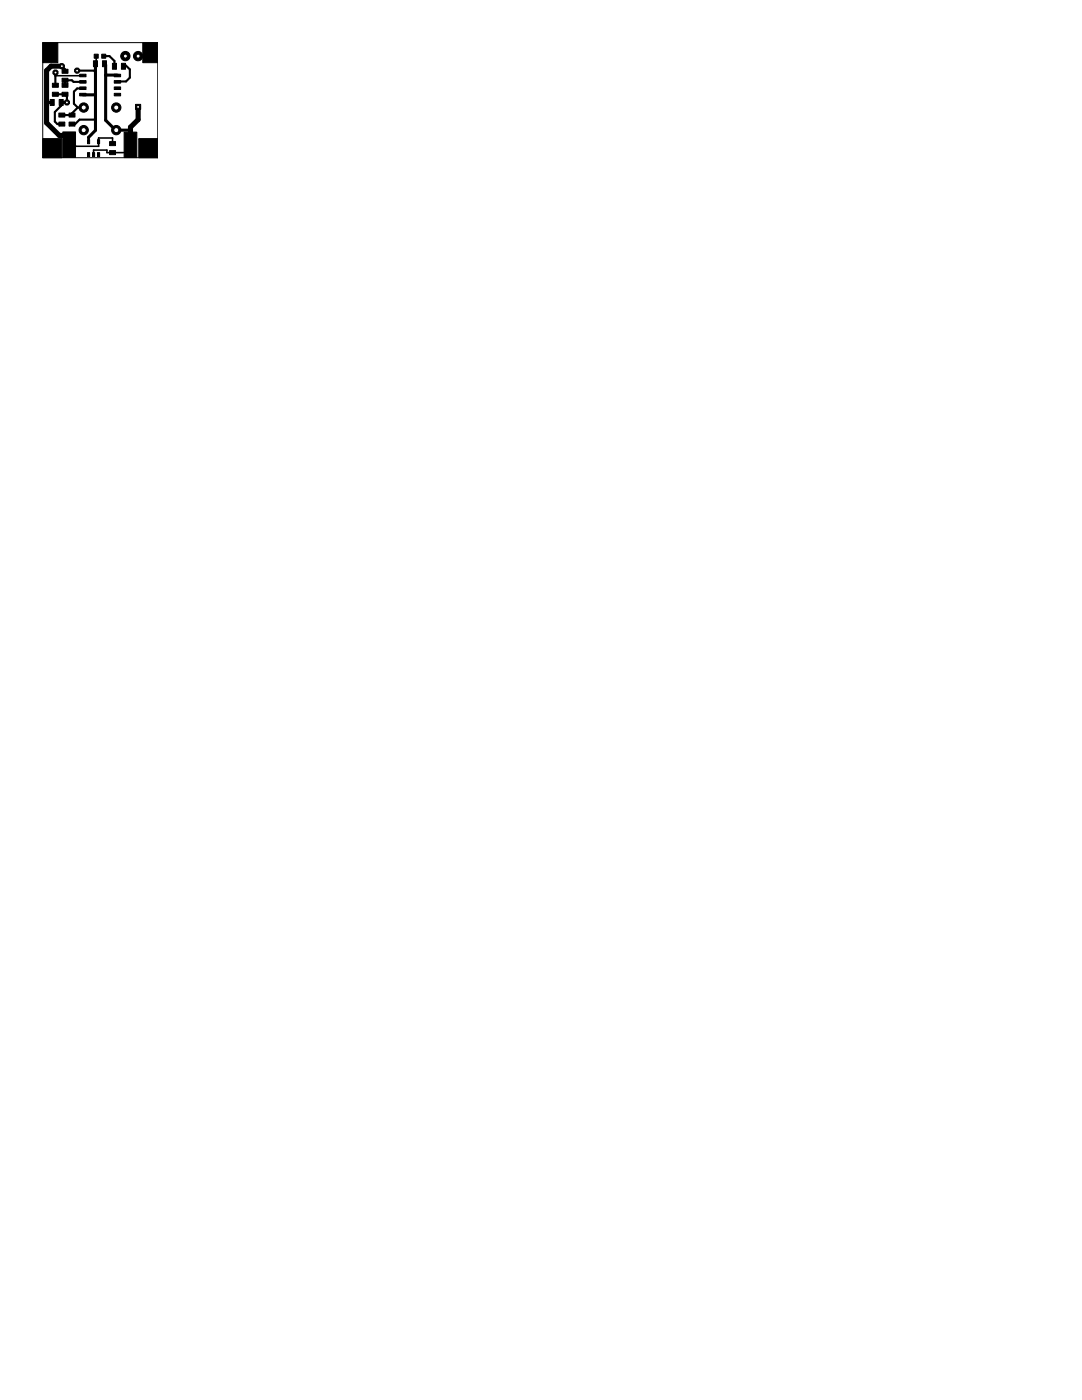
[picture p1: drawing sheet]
<svg xmlns="http://www.w3.org/2000/svg" width="216mm" height="279mm" viewBox="0 0 216 279" stroke-linecap="round" stroke-linejoin="round" font-family="sans-serif">
<g fill="#000" stroke="#000" stroke-width=".2">
<path d="M10 19.9h.8v1.1h-.8zM10.5 18.4h1.1v.8h-1.1zM10.5 16.6h1.1v.8h-1.1zM11.8 19.9h.8v1.1h-.8zM12.4 18.4h1.2v.8h-1.2zM12.4 16.6h1.2v.8h-1.2zM12.4 15.6h1.2v.8h-1.2zM12.4 13.8h1.2v.8h-1.2zM15.9 18.6h1.3v.5h-1.3zM15.9 17.4h1.3v.5h-1.3zM15.9 16.1h1.3v.5h-1.3zM15.9 14.8h1.3v.5h-1.3z"/>
<path d="M18.6 12.1h.9v1.2h-.9zM18.8 10.8h.8v.8h-.8zM20.3 10.8h.8v.8h-.8zM20.4 12.1h.9v1.2h-.9zM22.4 12.6h.8v1.2h-.8zM22.8 18.6h1.3v.5h-1.3zM22.8 17.4h1.3v.5h-1.3zM22.8 16.1h1.3v.5h-1.3zM22.8 14.8h1.3v.5h-1.3zM24.2 12.6h.8v1.2h-.8zM11.7 22.6h1.2v.8h-1.2zM11.7 24.4h1.2v.8h-1.2z"/>
<path d="M12.5 26.3h2.6v5.1h-2.6zM13.8 24.4h1.2v.8h-1.2zM13.8 22.6h1.2v.8h-1.2zM17.5 30.5h.4v.8h-.4zM17.5 27.9h.4v.8h-.4zM18.5 30.5h.4v.8h-.4zM19.5 30.5h.4v.8h-.4zM19.5 27.9h.4v.8h-.4zM21.9 28.3h1.2v.8h-1.2zM21.9 30.1h1.2v.8h-1.2zM24.8 26.4h2.5v5.1h-2.5z"/>
</g>
<path d="M11.1 14.5v.5M16.5 18.9h.1M16.5 15.1h-5.4M19 12.7h.3M19.2 11.2v1.5M23.4 15l.3 .1M23.4 16.3h.1M17.7 27.5v.8M22.5 28.7v-1.2h-2.8v1.7h-5.7M26 30.5h-4.7v-.5h-2.6v.9" fill="none" stroke="#000" stroke-width=".32"/>
<path d="M16.5 18.9h2.5M19 12.7v13.3l-1.3 1.5M20.8 12.7l.3 .3v11l2 2h2.9M21.1 15h2.3M9.3 20.4h1.1M12.2 20.4h1.2M13.8 28.9v.2l.2 .1M26 30.5h.1M26 28.9v1.6" fill="none" stroke="#000" stroke-width=".61"/>
<g fill="none" stroke="#000" stroke-width=".42">
<path d="M11 18.8h2l.4 .4-.1 1.4M11.1 15l-.1 2M12.3 13.2l.7 .6v.4M15.4 14.1h3.4l.2 .3M16.5 17.6l-1.1 .1-.6 .6v2.4l.7 .8M16.5 16.3h-1.8l-.3-.3h-1.4v1M20.7 11.2h1.1l1 1v1M24.6 13.2l.5-.1 .8 .7v1.7l-.8 .8h-1.7M12.2 20.4v.7l-1.3 1.3v1.9l.6 .5h.8M12.2 20.4v.1M15.5 21.5l-1.1 1.1v.4h-2.1M15.5 21.5h1.2"/>
<path d="M19 23.9h-3.1l-.9 .9h-.6"/>
</g>
<path d="M12.3 13.2h-2.1l-.9 .9v10.4l2.5 2.5h.9l1.1 1.1v.8M27.6 21.3v2.6l-1.6 1.5v3.5" fill="none" stroke="#000" stroke-width="1"/>
<circle cx="16.7" cy="21.5" r=".93" fill="#000" stroke="#000" stroke-width=".2"/>
<circle cx="16.7" cy="21.5" r=".51" fill="#fff" stroke="#000" stroke-width=".2"/>
<circle cx="23.2" cy="21.5" r=".93" fill="#000" stroke="#000" stroke-width=".2"/>
<circle cx="23.2" cy="21.5" r=".51" fill="#fff" stroke="#000" stroke-width=".2"/>
<circle cx="16.7" cy="26" r=".93" fill="#000" stroke="#000" stroke-width=".2"/>
<circle cx="16.7" cy="26" r=".51" fill="#fff" stroke="#000" stroke-width=".2"/>
<circle cx="23.2" cy="26" r=".93" fill="#000" stroke="#000" stroke-width=".2"/>
<circle cx="23.2" cy="26" r=".51" fill="#fff" stroke="#000" stroke-width=".2"/>
<circle cx="27.6" cy="11.2" r=".93" fill="#000" stroke="#000" stroke-width=".2"/>
<circle cx="27.6" cy="11.2" r=".4" fill="#fff" stroke="#000" stroke-width=".2"/>
<circle cx="25" cy="11.2" r=".93" fill="#000" stroke="#000" stroke-width=".2"/>
<circle cx="25" cy="11.2" r=".4" fill="#fff" stroke="#000" stroke-width=".2"/>
<circle cx="15.4" cy="14.1" r=".55" fill="#000" stroke="#000" stroke-width=".2"/>
<circle cx="15.4" cy="14.1" r=".3" fill="#fff" stroke="#000" stroke-width=".2"/>
<circle cx="11.1" cy="14.5" r=".55" fill="#000" stroke="#000" stroke-width=".2"/>
<circle cx="11.1" cy="14.5" r=".3" fill="#fff" stroke="#000" stroke-width=".2"/>
<circle cx="12.3" cy="13.2" r=".55" fill="#000" stroke="#000" stroke-width=".2"/>
<circle cx="12.3" cy="13.2" r=".3" fill="#fff" stroke="#000" stroke-width=".2"/>
<path d="M27.1 20.8h1v1h-1z" fill="#000" stroke="#000" stroke-width=".2"/>
<circle cx="27.6" cy="21.3" r=".3" fill="#fff" stroke="#000" stroke-width=".2"/>
<circle cx="13.4" cy="20.4" r=".55" fill="#000" stroke="#000" stroke-width=".2"/>
<circle cx="13.4" cy="20.4" r=".3" fill="#fff" stroke="#000" stroke-width=".2"/>
<path d="M8.5 8.5h3v4h-3zM28.5 8.5h3v4h-3zM8.5 27.7h3.8v3.8h-3.8zM27.7 27.7h3.8v3.8h-3.8z" fill="#000" stroke="#000" stroke-width=".2"/>
<path d="M8.5 8.5h23v23h-23z" fill="none" stroke="#000" stroke-width=".2"/>
</svg>
